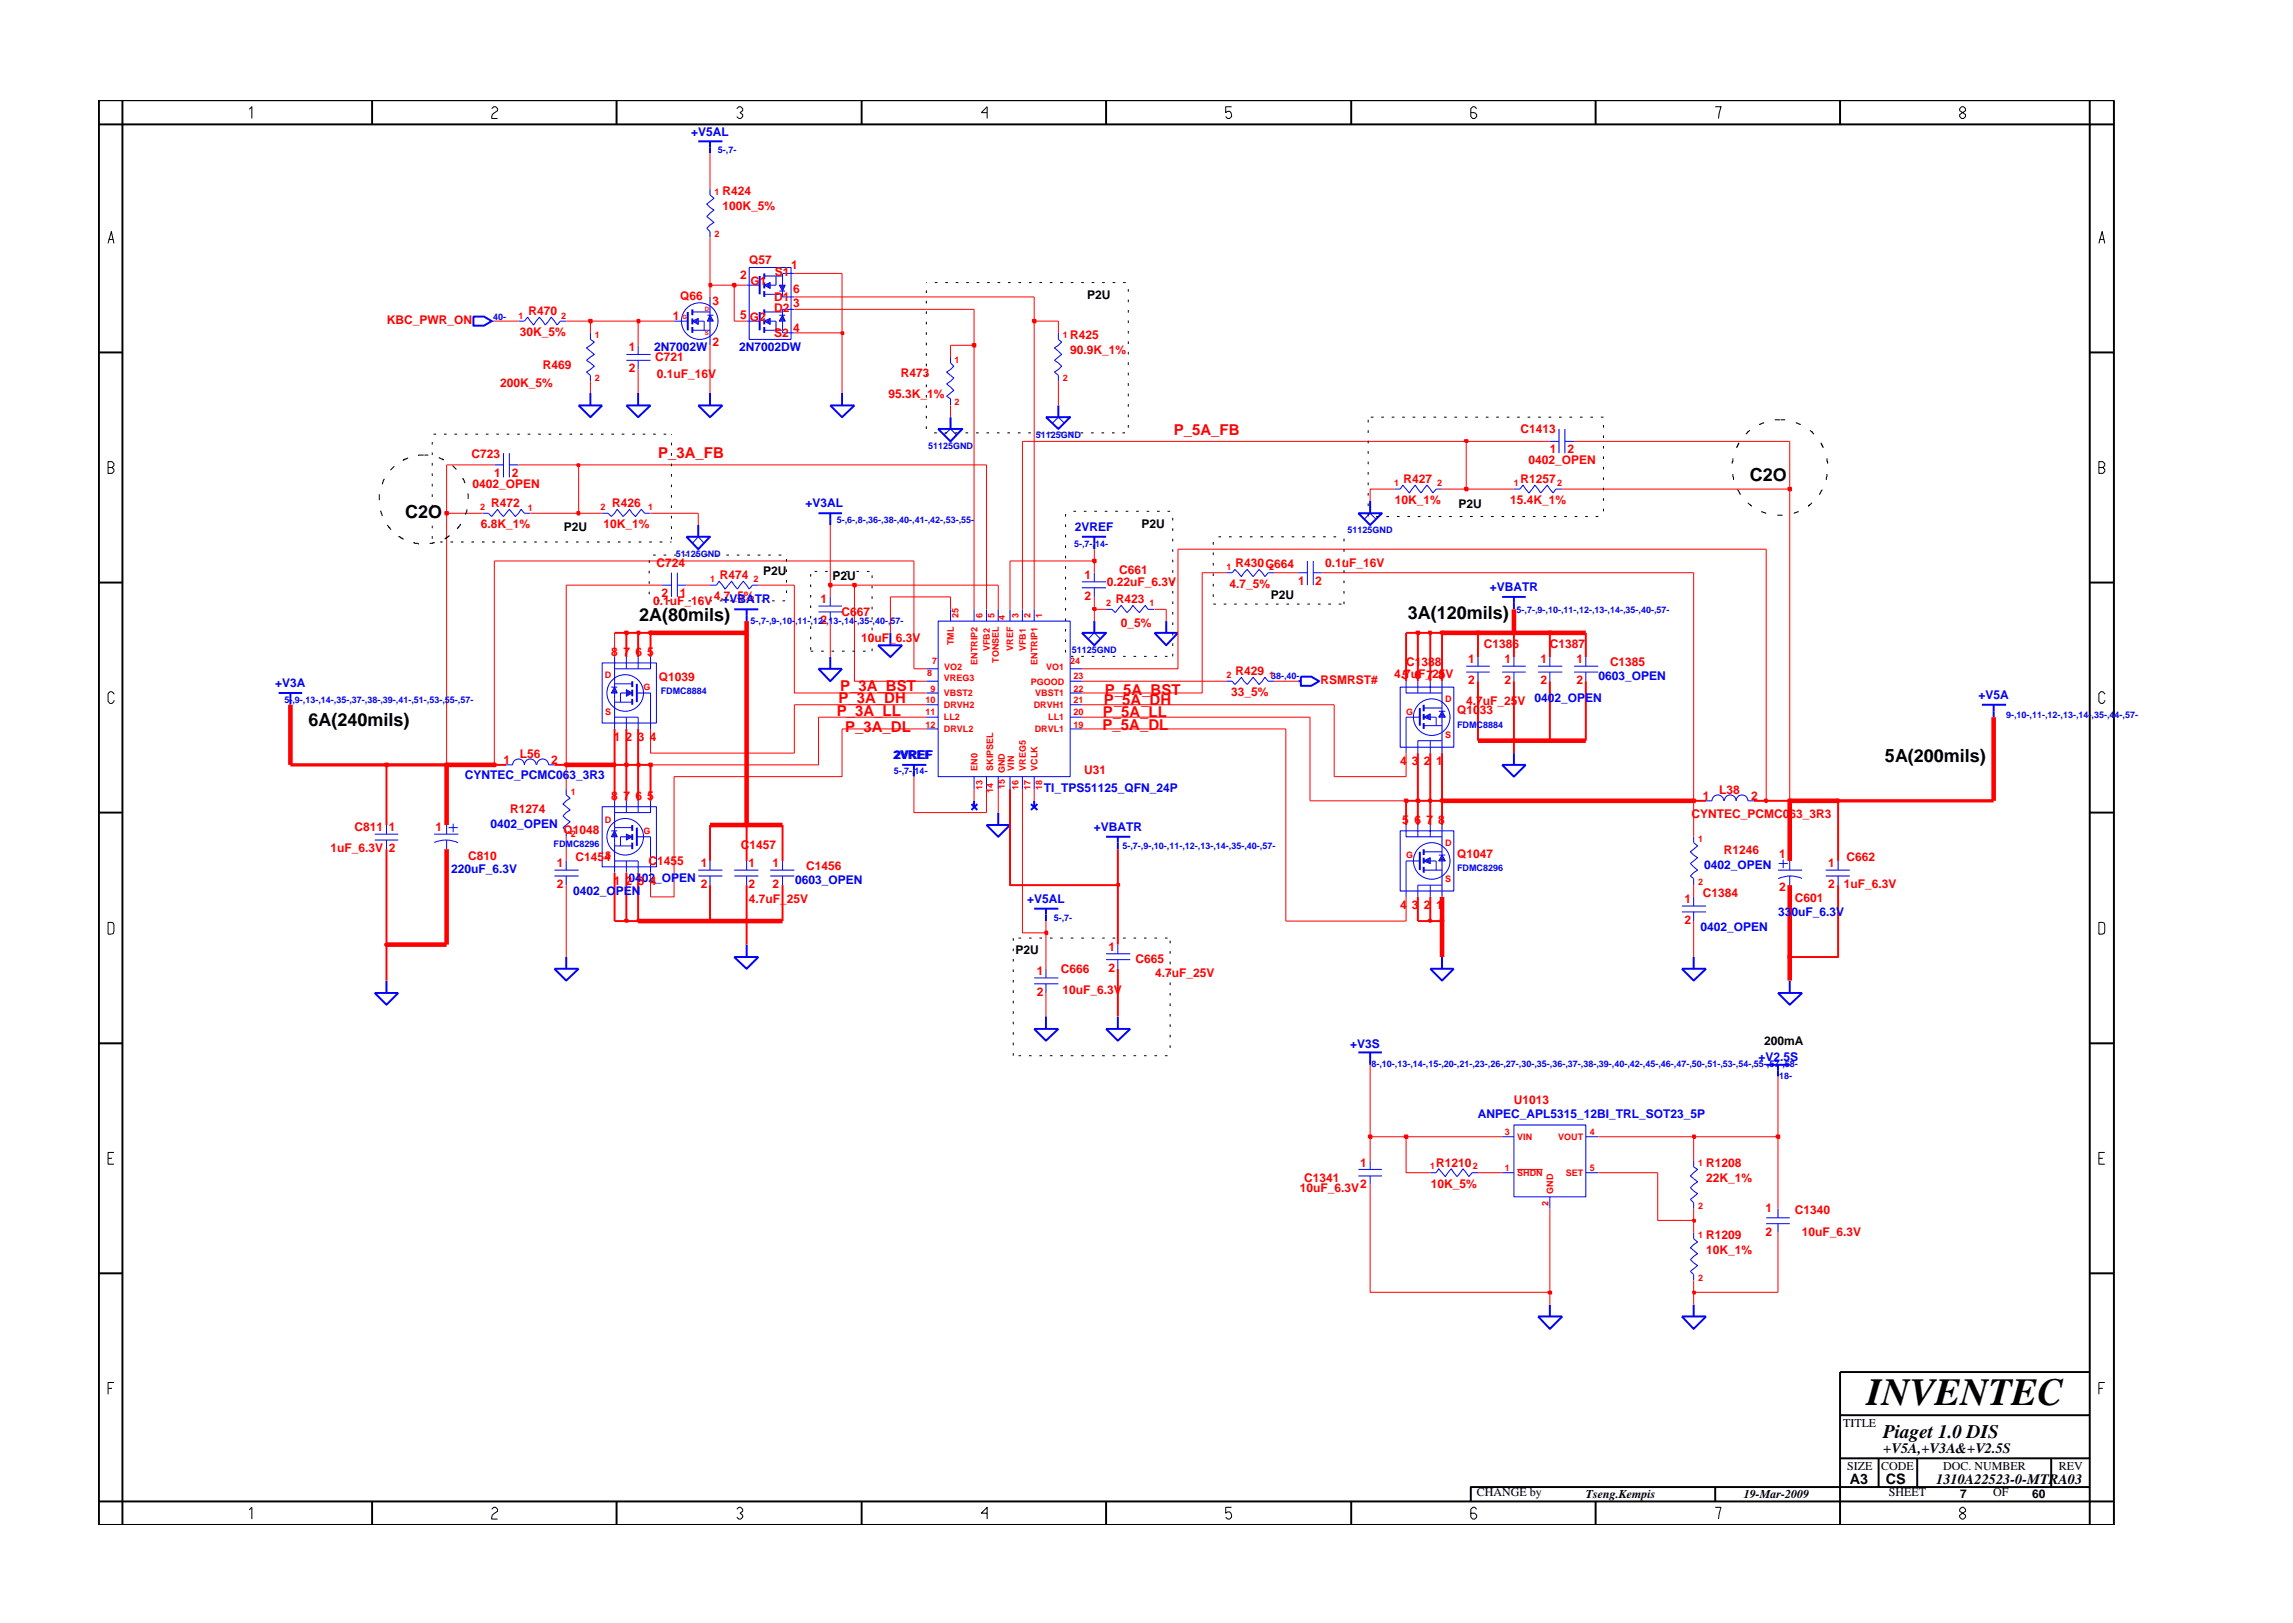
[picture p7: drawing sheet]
<svg xmlns="http://www.w3.org/2000/svg" width="297mm" height="210mm" viewBox="0 0 297 210" stroke-linecap="round" stroke-linejoin="round" font-family="sans-serif">
<defs><g id="words">
<text font-size="5" x="241.8" y="182">INVENTEC</text>
<text font-size="2.5" x="244" y="186.3">Piaget 1.0 DIS</text>
<g font-size="2.3">
<text x="226.7" y="62.4">C2O</text>
<text x="52.5" y="67.1">C2O</text>
<text x="82.8" y="80.4">2A(80mils)</text>
<text x="182.4" y="80.2">3A(120mils)</text>
<text x="40" y="94.1">6A(240mils)</text>
<text x="244.2" y="98.7">5A(200mils)</text>
</g>
<g font-size="1.9" fill="#f00">
<text x="85.3" y="59.3">P_3A_FB</text>
<text x="152.1" y="56.4">P_5A_FB</text>
<text x="108.8" y="89.5">P_3A_BST</text>
<text x="143.1" y="90">P_5A_BST</text>
<text x="108.4" y="92.8">P_3A_LL</text>
<text x="108.6" y="91.1">P_3A_DH</text>
<text x="109.5" y="94.8">P_3A_DL</text>
<text x="142.8" y="94.6">P_5A_DL</text>
<text x="142.9" y="92.9">P_5A_LL</text>
<text x="143" y="91.3">P_5A_DH</text>
</g>
<g font-size="1.9">
<text x="244" y="188.2">+V5A,+V3A&amp;+V2.5S</text>
<text x="239.6" y="192.2">A3</text>
<text x="244.3" y="192.3">CS</text>
<text x="250.8" y="192.2">1310A22523-0-MTRA03</text>
</g>
<g font-size="1.6" fill="#00f">
<text x="89.5" y="17.6">+V5AL</text>
<text x="84.7" y="45.4">2N7002W</text>
<text x="95.8" y="45.5">2N7002DW</text>
<text x="104.4" y="65.7">+V3AL</text>
<text x="139.3" y="68.8">2VREF</text>
<text x="193" y="76.6">+VBATR</text>
<text x="93.6" y="78.1">+VBATR</text>
<text x="35.7" y="89">+V3A</text>
<text x="207.1" y="88.1">0603_OPEN</text>
<text x="198.8" y="90.9">0402_OPEN</text>
<text x="256.3" y="90.5">+V5A</text>
<text x="60.2" y="100.9">CYNTEC_PCMC063_3R3</text>
<text x="115.7" y="98.3">2VREF</text>
<text x="63.5" y="107.2">0402_OPEN</text>
<text x="135.2" y="102.6">TI_TPS51125_QFN_24P</text>
<text x="141.7" y="107.6">+VBATR</text>
<text x="58.4" y="113.1">220uF_6.3V</text>
<text x="220.8" y="112.6">0402_OPEN</text>
<text x="74.2" y="116">0402_OPEN</text>
<text x="81.4" y="114.2">0402_OPEN</text>
<text x="103" y="114.5">0603_OPEN</text>
<text x="133.1" y="117">+V5AL</text>
<text x="230.4" y="118.6">330uF_6.3V</text>
<text x="220.3" y="120.7">0402_OPEN</text>
<text x="174.9" y="135.7">+V3S</text>
<text x="227.8" y="137.4">+V2.5S</text>
<text x="191.5" y="144.9">ANPEC_APL5315_12BI_TRL_SOT23_5P</text>
</g>
<g font-size="1.6" fill="#f00">
<text x="93.6" y="27.2">100K_5%</text>
<text x="93.6" y="25.3">R424</text>
<text x="97.1" y="34.2">Q57</text>
<text x="100.4" y="35.7">S1</text>
<text x="102.5" y="34.8">1</text>
<text x="68.4" y="40.8">R470</text>
<text x="87.2" y="41.4">1</text>
<text x="88.1" y="38.9">Q66</text>
<text x="92.3" y="39.6">3</text>
<text x="95.9" y="36.2">2</text>
<text x="95.9" y="41.3">5</text>
<text x="97.1" y="41.6">G2</text>
<text x="97.2" y="36.9">G1</text>
<text x="100.3" y="39">D1</text>
<text x="100.3" y="40.4">D2</text>
<text x="102.7" y="37.9">6</text>
<text x="102.7" y="39.8">3</text>
<text x="50.1" y="42">KBC_PWR_ON</text>
<text x="67.3" y="43.5">30K_5%</text>
<text x="70.3" y="47.9">R469</text>
<text x="81.5" y="45.5">1</text>
<text x="84.9" y="46.8">C721</text>
<text x="92.3" y="44.8">2</text>
<text x="100.3" y="43.7">S2</text>
<text x="102.7" y="43">4</text>
<text x="138.6" y="44">R425</text>
<text x="138.6" y="45.9">90.9K_1%</text>
<text x="64.8" y="50.2">200K_5%</text>
<text x="81.5" y="48.2">2</text>
<text x="85.1" y="49">0.1uF_16V</text>
<text x="115.1" y="51.5">95.3K_1%</text>
<text x="116.7" y="48.8">R473</text>
<text x="61.1" y="59.3">C723</text>
<text x="197" y="56.1">C1413</text>
<text x="200.8" y="58.7">1</text>
<text x="203" y="58.7">2</text>
<text x="61.2" y="63.2">0402_OPEN</text>
<text x="63.6" y="65.7">R472</text>
<text x="64" y="61.8">1</text>
<text x="66.3" y="61.8">2</text>
<text x="79.3" y="65.7">R426</text>
<text x="180.7" y="65.3">10K_1%</text>
<text x="181.8" y="62.6">R427</text>
<text x="195.6" y="65.3">15.4K_1%</text>
<text x="197" y="62.6">R1257</text>
<text x="198" y="60.1">0402_OPEN</text>
<text x="62.3" y="68.4">6.8K_1%</text>
<text x="78.2" y="68.4">10K_1%</text>
<text x="85" y="73.4">C724</text>
<text x="85.7" y="77.3">2</text>
<text x="88.1" y="77.3">1</text>
<text x="92.5" y="77.8">4.7_5%</text>
<text x="93.3" y="75">R474</text>
<text x="140.5" y="75">1</text>
<text x="140.5" y="77.7">2</text>
<text x="143.4" y="76">0.22uF_6.3V</text>
<text x="145" y="74.4">C661</text>
<text x="159.3" y="76.1">4.7_5%</text>
<text x="160.1" y="73.4">R430C664</text>
<text x="168.2" y="75.8">1</text>
<text x="170.4" y="75.8">2</text>
<text x="171.6" y="73.5">0.1uF_16V</text>
<text x="84.6" y="78.3">0.1uF_16V</text>
<text x="106.3" y="78.1">1</text>
<text x="106.3" y="80.9">2</text>
<text x="109" y="79.8">C667</text>
<text x="111.6" y="83.1">10uF_6.3V</text>
<text x="144.6" y="78.1">R423</text>
<text x="145.2" y="81.2">0_5%</text>
<text x="192.2" y="83.9">C1386</text>
<text x="200.8" y="83.9">C1387</text>
<text x="79.2" y="84.9">8</text>
<text x="80.8" y="84.9">7 6 5</text>
<text x="85.4" y="88.3">Q1039</text>
<text x="160.1" y="87.4">R429</text>
<text x="171.1" y="88.6">RSMRST#</text>
<text x="180.6" y="87.8">4.7uF_25V</text>
<text x="181.6" y="88">5</text>
<text x="182.1" y="86.3">C1388</text>
<text x="183.2" y="88">6</text>
<text x="184.8" y="88">7</text>
<text x="186.3" y="88">8</text>
<text x="190.2" y="85.9">1</text>
<text x="190.2" y="88.6">2</text>
<text x="194.9" y="85.9">1</text>
<text x="194.9" y="88.6">2</text>
<text x="199.6" y="85.9">1</text>
<text x="199.6" y="88.6">2</text>
<text x="204.2" y="85.9">1</text>
<text x="204.2" y="88.6">2</text>
<text x="208.6" y="86.3">C1385</text>
<text x="79.5" y="96">1 2 3</text>
<text x="84.2" y="96">4</text>
<text x="159.5" y="90.2">33_5%</text>
<text x="188.8" y="92.5">Q1033</text>
<text x="189.9" y="91.3">4.7uF_25V</text>
<text x="65.2" y="98.9">1</text>
<text x="67.4" y="98.2">L56</text>
<text x="71.4" y="98.9">2</text>
<text x="140.4" y="100.3">U31</text>
<text x="181.4" y="99.1">4</text>
<text x="182.9" y="99.1">3</text>
<text x="184.4" y="99.1">2</text>
<text x="186" y="99.1">1</text>
<text x="45.9" y="107.6">C811</text>
<text x="50.4" y="107.6">1</text>
<text x="56.4" y="107.6">1</text>
<text x="66.1" y="105.4">R1274</text>
<text x="79.2" y="103.6">8</text>
<text x="80.8" y="103.6">7 6 5</text>
<text x="181.6" y="106.7">5</text>
<text x="183.2" y="106.7">6</text>
<text x="184.8" y="106.7">7</text>
<text x="186.3" y="106.7">8</text>
<text x="219.1" y="105.9">CYNTEC_PCMC063_3R3</text>
<text x="220.6" y="103.6">1</text>
<text x="222.7" y="102.8">L38</text>
<text x="226.9" y="103.6">2</text>
<text x="42.8" y="110.3">1uF_6.3V</text>
<text x="50.4" y="110.3">2</text>
<text x="60.7" y="111.4">C810</text>
<text x="72.1" y="112.3">1</text>
<text x="73" y="108.1">Q1048</text>
<text x="74.5" y="111.5">C1454</text>
<text x="84" y="112.1">C1455</text>
<text x="90.8" y="112.3">1</text>
<text x="96" y="110">C1457</text>
<text x="97" y="112.3">1</text>
<text x="100.1" y="112.3">1</text>
<text x="104.4" y="112.7">C1456</text>
<text x="188.8" y="111.1">Q1047</text>
<text x="223.3" y="110.7">R1246</text>
<text x="230.5" y="111.1">1</text>
<text x="236.8" y="112.3">1</text>
<text x="239.2" y="111.5">C662</text>
<text x="72.1" y="115">2</text>
<text x="79.5" y="114.7">1 2 3</text>
<text x="84.2" y="114.7">4</text>
<text x="90.8" y="115">2</text>
<text x="97" y="115">2</text>
<text x="97" y="117">4.7uF_25V</text>
<text x="100.1" y="115">2</text>
<text x="181.4" y="117.7">4</text>
<text x="182.9" y="117.7">3</text>
<text x="184.4" y="117.7">2</text>
<text x="186" y="117.7">1</text>
<text x="218.2" y="117">1</text>
<text x="218.2" y="119.6">2</text>
<text x="220.6" y="116.2">C1384</text>
<text x="230.5" y="115.4">2</text>
<text x="232.5" y="116.9">C601</text>
<text x="236.8" y="115">2</text>
<text x="238.9" y="115">1uF_6.3V</text>
<text x="143.6" y="123.2">1</text>
<text x="143.6" y="125.9">2</text>
<text x="147.1" y="124.7">C665</text>
<text x="134.3" y="126.3">1</text>
<text x="134.3" y="129">2</text>
<text x="137.4" y="126.1">C666</text>
<text x="137.6" y="128.8">10uF_6.3V</text>
<text x="149.7" y="126.6">4.7uF_25V</text>
<text x="196.1" y="143">U1013</text>
<text x="168.4" y="154.4">10uF_6.3V</text>
<text x="168.9" y="153.1">C1341</text>
<text x="176.2" y="151.2">1</text>
<text x="176.2" y="153.8">2</text>
<text x="185.3" y="153.9">10K_5%</text>
<text x="186" y="151.2">R1210</text>
<text x="221" y="153.1">22K_1%</text>
<text x="221" y="151.2">R1208</text>
<text x="221" y="160.5">R1209</text>
<text x="228.7" y="157">1</text>
<text x="228.7" y="160.1">2</text>
<text x="232.5" y="157.3">C1340</text>
<text x="233.4" y="160.1">10uF_6.3V</text>
<text x="221" y="162.4">10K_1%</text>
</g>
<g font-size="1.6">
<text x="140.8" y="38.8">P2U</text>
<text x="188.9" y="65.8">P2U</text>
<text x="73" y="68.9">P2U</text>
<text x="147.9" y="68.3">P2U</text>
<text x="98.8" y="74.4">P2U</text>
<text x="107.8" y="75.1">P2U</text>
<text x="164.6" y="77.7">P2U</text>
<text x="131.5" y="123.6">P2U</text>
<text x="228.5" y="135.4">200mA</text>
<text x="238.7" y="184.8">TITLE</text>
<text x="239.3" y="190.4">SIZE</text>
<text x="243.7" y="190.4">CODE</text>
<text x="251.7" y="190.4">DOC. NUMBER</text>
<text x="266.7" y="190.4">REV</text>
<text x="191.3" y="193.9">CHANGE by</text>
<text x="205.4" y="194.1">Tseng.Kempis</text>
<text x="225.9" y="194.1">19-Mar-2009</text>
<text x="244.7" y="193.9">SHEET</text>
<text x="253.9" y="194.1">7</text>
<text x="258.2" y="193.9">OF</text>
<text x="263.3" y="194.1">60</text>
</g>
<g font-size="1.2" fill="#00f">
<text x="93" y="19.9">5-,7-</text>
<text x="63.9" y="41.4">40-</text>
<text x="120.2" y="58.2">51125GND</text>
<text x="134.2" y="56.7">51125GND</text>
<text x="108.4" y="67.7">5-,6-,8-,36-,38-,40-,41-,42-,53-,55-</text>
<text x="139.1" y="70.8">5-,7-,14-</text>
<text x="174.6" y="69.1">51125GND</text>
<text x="87.5" y="72.2">51125GND</text>
<text x="97.2" y="80.8">5-,7-,9-,10-,11-,12-,13-,14-,35-,40-,57-</text>
<text x="196.5" y="79.4">5-,7-,9-,10-,11-,12-,13-,14-,35-,40-,57-</text>
<text x="85.6" y="89.9">FDMC8884</text>
<text x="138.8" y="84.6">51125GND</text>
<text x="36.8" y="91.1">5-,9-,13-,14-,35-,37-,38-,39-,41-,51-,53-,55-,57-</text>
<text x="188.8" y="94.3">FDMC8884</text>
<text x="259.9" y="93">9-,10-,11-,12-,13-,14-,35-,44-,57-</text>
<text x="115.8" y="100.3">5-,7-,14-</text>
<text x="71.7" y="109.8">FDMC8296</text>
<text x="145.4" y="110">5-,7-,9-,10-,11-,12-,13-,14-,35-,40-,57-</text>
<text x="188.8" y="112.9">FDMC8296</text>
<text x="136.5" y="119.3">5-,7-</text>
<text x="177.7" y="138.2">8-,10-,13-,14-,15-,20-,21-,23-,26-,27-,30-,35-,36-,37-,38-,39-,40-,42-,45-,46-,47-,50-,51-,53-,54-,55-,57-,58-</text>
<text x="230.5" y="139.8">18-</text>
</g>
<g font-size="1.2" fill="#f00">
<text x="92.6" y="25.2">1</text>
<text x="92.6" y="30.8">2</text>
<text x="67.2" y="41.3">1</text>
<text x="72.7" y="41.3">2</text>
<text x="77.1" y="43.8">1</text>
<text x="123.6" y="47">1</text>
<text x="137.7" y="43.8">1</text>
<text x="77.1" y="49.4">2</text>
<text x="123.6" y="52.5">2</text>
<text x="137.7" y="49.4">2</text>
<text x="180.6" y="62.9">1</text>
<text x="186.2" y="62.9">2</text>
<text x="196.1" y="62.9">1</text>
<text x="201.7" y="62.9">2</text>
<text x="62.2" y="66.1">2</text>
<text x="68.4" y="66.2">1</text>
<text x="77.8" y="66.1">2</text>
<text x="84" y="66.1">1</text>
<text x="92" y="75.4">1</text>
<text x="97.6" y="75.4">2</text>
<text x="158.9" y="73.9">1</text>
<text x="164.4" y="73.9">2</text>
<text x="123.6" y="83.6" transform="rotate(-90 123.6 83.6)">TML</text>
<text x="124.2" y="80" transform="rotate(-90 124.2 80)">25</text>
<text x="127.3" y="80" transform="rotate(-90 127.3 80)">6</text>
<text x="128.8" y="80" transform="rotate(-90 128.8 80)">5</text>
<text x="130.2" y="80.3" transform="rotate(-90 130.2 80.3)">4</text>
<text x="131.9" y="80" transform="rotate(-90 131.9 80)">3</text>
<text x="133.5" y="80" transform="rotate(-90 133.5 80)">2</text>
<text x="135" y="80" transform="rotate(-90 135 80)">1</text>
<text x="143.3" y="78.5">2</text>
<text x="148.9" y="78.5">1</text>
<text x="78.4" y="87.8">D</text>
<text x="83.4" y="89.5">G</text>
<text x="120.1" y="87.5">8</text>
<text x="120.5" y="89.6">9</text>
<text x="120.8" y="86">7</text>
<text x="122.3" y="88.3">VREG3</text>
<text x="122.3" y="86.8">VO2</text>
<text x="126.6" y="86.1" transform="rotate(-90 126.6 86.1)">ENTRIP2</text>
<text x="128.2" y="84.4" transform="rotate(-90 128.2 84.4)">VFB2</text>
<text x="129.4" y="85.9" transform="rotate(-90 129.4 85.9)">TONSEL</text>
<text x="131.3" y="84.3" transform="rotate(-90 131.3 84.3)">VREF</text>
<text x="132.9" y="84.4" transform="rotate(-90 132.9 84.4)">VFB1</text>
<text x="133.5" y="88.7">PGOOD</text>
<text x="134.4" y="86.1" transform="rotate(-90 134.4 86.1)">ENTRIP1</text>
<text x="135.5" y="86.8">VO1</text>
<text x="138.6" y="86">24</text>
<text x="139.1" y="88">23</text>
<text x="139.1" y="89.6">22</text>
<text x="158.9" y="87.8">2</text>
<text x="164.4" y="87.8">138-,40-</text>
<text x="78.4" y="92.6">S</text>
<text x="119.9" y="91.1">10</text>
<text x="119.9" y="94.3">12</text>
<text x="119.9" y="92.7">11</text>
<text x="122.3" y="91.7">DRVH2</text>
<text x="122.3" y="94.9">DRVL2</text>
<text x="122.3" y="93.2">LL2</text>
<text x="122.3" y="90.2">VBST2</text>
<text x="133.9" y="91.7">DRVH1</text>
<text x="134" y="94.9">DRVL1</text>
<text x="134.1" y="90.2">VBST1</text>
<text x="135.8" y="93.2">LL1</text>
<text x="139.1" y="94.3">19</text>
<text x="139.1" y="92.7">20</text>
<text x="139.1" y="91.1">21</text>
<text x="182.1" y="92.6">G</text>
<text x="187.2" y="91">D</text>
<text x="187.2" y="95.6">S</text>
<text x="126.6" y="99.9" transform="rotate(-90 126.6 99.9)">EN0</text>
<text x="128.6" y="99.9" transform="rotate(-90 128.6 99.9)">SKIPSEL</text>
<text x="130.2" y="100.2" transform="rotate(-90 130.2 100.2)">GND</text>
<text x="131.4" y="99.9" transform="rotate(-90 131.4 99.9)">VIN</text>
<text x="132.9" y="99.9" transform="rotate(-90 132.9 99.9)">VREG5</text>
<text x="134.4" y="99.9" transform="rotate(-90 134.4 99.9)">VCLK</text>
<text x="73.9" y="102.9">1</text>
<text x="78.4" y="106.6">D</text>
<text x="127.3" y="102.3" transform="rotate(-90 127.3 102.3)">13</text>
<text x="128.6" y="102.8" transform="rotate(-90 128.6 102.8)">14</text>
<text x="130.2" y="102.2" transform="rotate(-90 130.2 102.2)">15</text>
<text x="131.9" y="102.3" transform="rotate(-90 131.9 102.3)">16</text>
<text x="133.5" y="102.3" transform="rotate(-90 133.5 102.3)">17</text>
<text x="135" y="102.3" transform="rotate(-90 135 102.3)">18</text>
<text x="73.9" y="108.4">2</text>
<text x="78.4" y="111.2">S</text>
<text x="83.4" y="108.1">G</text>
<text x="182.1" y="111.2">G</text>
<text x="187.2" y="109.6">D</text>
<text x="220" y="109.1">1</text>
<text x="187.2" y="114.3">S</text>
<text x="220" y="114.7">2</text>
<text x="194.9" y="147.1">3</text>
<text x="196.5" y="147.7">VIN</text>
<text x="201.9" y="147.7">VOUT</text>
<text x="206" y="147.1">4</text>
<text x="185.3" y="151.5">1</text>
<text x="190.8" y="151.5">2</text>
<text x="194.9" y="151.8">1</text>
<text x="196.5" y="152.4">SHDN</text>
<text x="201.2" y="154.6" transform="rotate(-90 201.2 154.6)">GND</text>
<text x="202.8" y="152.4">SET</text>
<text x="206" y="151.8">5</text>
<text x="220" y="151">1</text>
<text x="200.6" y="156.2" transform="rotate(-90 200.6 156.2)">2</text>
<text x="220" y="160.3">1</text>
<text x="220" y="156.6">2</text>
<text x="220" y="165.9">2</text>
</g>
<g font-size=".8" fill="#f00">
<text x="88.4" y="41.4">G</text>
<text x="91.3" y="40.3">D</text>
<text x="91.3" y="43.4">S</text>
</g>
</g></defs>
<path d="M98.4 40.4v2.4M107.6 52.5h3.1l-1.6 1.5zM109.1 50.9v1.6M143.3 108.4h3.1M144.8 108.4v1.6M176 136.3h3M177.5 136.3v1.7M199.2 170.5h3.2l-1.6 1.7zM200.8 169v1.5" fill="none" stroke="#00f" stroke-width=".25"/>
<g fill="none" stroke="#00f" stroke-width=".13">
<path d="M96.7 41.6h1.7M78 66.5h.8l.4 .4 .8-.9 .7 .9 .9-.9 .7 .9 .8-.9 .4 .5h.8M196.1 63.4h.8l.4-.5 .8 1 .7-1 .8 1 .8-1 .8 1 .3-.5h.9M189.9 86.3h3.1M189.9 87.1h3.1M191.5 85.1v1.2M191.5 87.1v1.2M199.2 86.3h3.2M199.2 87.1h3.2M200.8 85.1v1.2M200.8 87.1v1.2M203.9 86.3h3.1"/>
<path d="M203.9 87.1h3.1M205.4 85.1v1.2M205.4 87.1v1.2M90.5 112.7h3.1M90.5 113.5h3.1M92 111.5v1.2M92 113.5v1.2M95.1 112.7h3.1M95.1 113.5h3.1M96.7 111.5v1.2M96.7 113.5v1.2M99.8 113.5h3.1"/>
<path d="M99.8 112.7h3.1M101.4 111.5v1.2M101.4 113.5v1.2M221 103.7h.8a.76 .76 0 0 1 .7-.7 .76 .76 0 0 1 .8 .7M223.4 103.7a.76 .76 0 0 1 .7-.7 .76 .76 0 0 1 .8 .7 .76 .76 0 0 1 .8-.7 .76 .76 0 0 1 .7 .7h.8M219.4 159.7v.8l.5 .4-.9 .8 .9 .7-.9 .8 .9 .7-.9 .8 .4 .4v.8"/>
</g>
<path d="M101.4 40.8l.3 .8h-.7z" fill="#3c3cc8"/>
<path d="M101 40.8h.7M101.4 40.8l.3 .8h-.7z" fill="none" stroke="#00f" stroke-width=".13"/>
<path d="M99 41.6l.8-.3v.7z" fill="#3c3cc8"/>
<path d="M96.7 36.9h1.7M99 40.4h2.4M99 41.6l.8-.3v.7zM99 42.8h2.4M99.8 41.6h.7v1.2M101.4 41.6v1.5h1.5M102.9 40.1h-1.5v.7" fill="none" stroke="#00f" stroke-width=".13"/>
<path d="M98.4 35.8v2.3M99 40.1v.7M99 41.3v.7M99 42.4v.7" fill="none" stroke="#00f" stroke-width=".25"/>
<path d="M101 36.9h.7l-.3 .8z" fill="#3c3cc8"/>
<path d="M101 36.9h.7l-.3 .8zM101 37.7h.7" fill="none" stroke="#00f" stroke-width=".13"/>
<path d="M99 36.9l.8-.3v.8z" fill="#3c3cc8"/>
<g fill="none" stroke="#00f" stroke-width=".13">
<path d="M97.1 34.7h5.4v9.3h-5.4zM99 38.1h2.4M99 36.9l.8-.3v.8zM99 35.8h2.4M100.5 35.8v1.1h-.7M101.4 37.7v.8h1.5M102.9 35.4h-1.5v1.5M67.2 41.6h.7l.5-.5 .7 1 .8-1 .7 1 .8-1 .8 1 .4-.5h.7M87.3 41.6h1.8M143.3 78.9h.7l.5 .5 .7-1 .8 1 .8-1 .8 1 .8-1 .3 .5h.8M180.6 63.4h.8l.3-.5 .9 1 .7-1 .8 1 .8-1 .7 1 .4-.5h.8M236.5 113.5h3.1"/>
<path d="M236.5 112.7h3.1M238.1 111.5v1.2M238.1 113.5v1.2M143.3 123.6h3.1M143.3 124.3h3.1M144.8 122.4v1.2M144.8 124.3v1.2"/>
</g>
<path d="M99 35.4v.8M99 36.6v.8M99 37.7v.8M75 52.5h3l-1.5 1.5zM76.5 50.9v1.6M89.1 40.4v2.4M168.2 88.3h.3M168.5 87.7h1.4l1 .6-1 .5h-1.4zM48.5 128.6h3.1l-1.5 1.6zM50.1 127v1.6M95.1 124h3.1l-1.5 1.5zM96.7 122.4v1.6" fill="none" stroke="#00f" stroke-width=".25"/>
<path d="M92 40.8l.4 .8h-.8z" fill="#3c3cc8"/>
<path d="M91.6 40.8h.8M92 40.8l.4 .8h-.8z" fill="none" stroke="#00f" stroke-width=".13"/>
<path d="M89.7 41.6l.8-.3v.7z" fill="#3c3cc8"/>
<g fill="none" stroke="#00f" stroke-width=".13">
<path d="M92 38.5v2.3M76.5 43.1v.9l.5 .3-1 .8 1 .8-1 .8 1 .7-1 .8 .5 .4v.8M89.7 40.4h2.3M89.7 41.6l.8-.3v.7zM89.7 42.8h2.3M90.5 41.6h.7v1.2M92 41.6v3.1M85.8 75.8h1.2M87 74.2v3.1M87.7 75.8h1.2M87.7 74.2v3.1M106 78.5h3.1"/>
<path d="M106 79.3h3.1M107.6 77.3v1.2M107.6 79.3v1.2M168.2 74.2h1.2M169.4 72.7v3.1M170.1 74.2h1.1M170.1 72.7v3.1M158.9 88.3h.7l.4 .4 .8-1 .8 1 .7-1 .8 1 .8-1 .4 .6h.7M182.1 92.9h1.8M48.5 108.1h3.1M48.5 108.8h3.1M50.1 106.9v1.2"/>
<path d="M50.1 108.8v1.2M185.3 151.9h.7l.4-.5 .8 1 .8-1 .8 1 .7-1 .8 1 .4-.5h.8"/>
<circle cx="90.6" cy="41.6" r="2.37"/>
</g>
<g fill="none" stroke="#00f" stroke-width=".25">
<path d="M89.7 40.1v.7M89.7 41.3v.7M89.7 42.4v.7M116.9 99.1h3.1M118.4 99.1v1.5M149.5 82h3.1l-1.5 1.6zM151.1 80.5v1.5M183.9 91.7v2.3M194.6 99.1h3l-1.5 1.5zM196.1 97.6v1.5M217.9 125.5h3.1l-1.6 1.5zM219.4 124v1.5"/>
<path d="M230.3 128.6h3.2l-1.7 1.6zM231.8 127v1.6M217.9 170.5h3.1l-1.6 1.7zM219.4 169v1.5"/>
</g>
<path d="M186.8 92.1l.4 .8h-.8z" fill="#3c3cc8"/>
<path d="M186.4 92.1h.8M186.8 92.1l.4 .8h-.8z" fill="none" stroke="#00f" stroke-width=".13"/>
<path d="M184.4 92.9l.9-.4v.7z" fill="#3c3cc8"/>
<g fill="none" stroke="#00f" stroke-width=".13">
<path d="M65.2 58.7v3.1M66 58.7v3.1M81.1 45.9h3.2M81.1 46.7h3.2M82.7 44.7v1.2M82.7 46.7v1.2M122.3 56.3l.8-.7 .8 .7M123.1 46.3v.7l.5 .4-1 .8 1 .8-1 .7 1 .9-1 .7 .5 .4v.8M136.3 54.8l.8-.8 .8 .8M137.1 43.1v.9l.4 .3-.9 .8 .9 .8-.9 .8 .9 .7-.9 .8 .5 .4v.8M200.8 57.2h1.2M202 55.6v3.1"/>
<path d="M202.7 57.2h1.2M202.7 55.6v3.1M64 60.2h1.2M66 60.2h1.2M140.2 76.1h3.1M140.2 75.4h3.1M141.8 74.2v1.2M141.8 76.1v1.2M158.9 74.2h.7l.4-.4 .8 .9 .8-.9 .7 .9 .8-.9 .8 .9 .4-.5h.7M65.6 99.1h.8a.76 .76 0 0 1 .8-.8 .76 .76 0 0 1 .7 .8 .76 .76 0 0 1 .8-.8 .76 .76 0 0 1 .8 .8M69.5 99.1a.76 .76 0 0 1 .8-.8 .76 .76 0 0 1 .8 .8h.7M141 82.7l.8-.7 .7 .7"/>
<path d="M181.4 89h6.9v7.8h-6.9zM182.1 92.9v4.7M182.1 88.3v1.5h4.7M183.7 88.3v1.5M184.4 92.9l.9-.4v.7zM184.4 94h2.4M184.4 91.7h2.4M185.3 92.9h.7v1.1M185.3 88.3v1.5M185.3 96v1.6M186.8 92.9v4.7M186.8 88.3v3.8"/>
<path d="M186.8 96h-3.1v1.6M194.6 86.3h3M194.6 87.1h3M196.1 85.1v1.2M196.1 87.1v1.2M56.2 108.1h3.2M56.3 109.1a3.7 3.7 0 0 1 3 .1M57.9 106.9v1.2M57.9 108.8v1.2M58.1 107.2h1.2M58.7 106.7v1.1M71.8 112.7h3.2"/>
<path d="M71.8 113.5h3.2M73.3 102.2v.8l.6 .4-1 .8 1 .7-1 .8 1 .8-1 .7 .4 .4v.8M73.3 111.5v1.2M73.3 113.5v1.2M182.1 111.5h1.8M219.4 108.4v.8l.5 .4-.9 .7 .9 .8-.9 .8 .9 .8-.9 .8 .4 .3v.9M230.3 112.7h3.2M230.4 111.9h1.2M231 111.4v1.1M231.8 111.5v1.2M231.8 113.5v1.2M233.4 113.8a3.7 3.7 0 0 0-3 0"/>
<path d="M134 126.7h3.1M134 127.5h3.1M135.5 125.5v1.2M135.5 127.5v1.1M176 151.5h3M176 152.3h3M177.5 150.4v1.1M177.5 152.3v1.1M194.6 147.3h1.5M194.6 151.9h1.5M196.1 145.7h9.3v9.4h-9.3zM200.8 155.1v1.5"/>
<path d="M205.4 151.9h1.6M205.4 147.3h1.6M219.4 150.4v.8l.5 .3-.9 .8 .9 .8-.9 .8 .9 .7-.9 .8 .4 .4v.8M228.8 157.8h3M228.8 158.5h3M230.3 156.6v1.2M230.3 158.5v1.2"/>
<circle cx="185.5" cy="92.9" r="2.37"/>
</g>
<g fill="none" stroke="#00f" stroke-width=".25">
<path d="M90.5 18.3h3.1M92 18.3v1.5M81.1 52.5h3.2l-1.6 1.5zM82.7 50.9v1.6M90.5 52.5h3.1l-1.6 1.5zM92 50.9v1.6M121.5 55.6h3.2l-1.6 1.6zM123.1 54v1.6M135.5 54h3.1l-1.5 1.6zM137.1 52.5v1.5M95.1 78.9h3.1M96.7 78.9v1.6"/>
<path d="M140.2 69.5h3.1M141.8 69.5v1.6M194.6 77.3h3M196.1 77.3v1.6M36.1 89.8h3M37.6 89.8v1.5M106 86.6h3.1l-1.5 1.7zM107.6 85.1v1.5M113.7 83.6h3.2l-1.6 1.5zM115.3 82v1.6M140.2 82h3.1l-1.5 1.6zM141.8 80.5v1.5"/>
<path d="M184.4 91.3v.8M184.4 92.5v.7M184.4 93.7v.7M256.7 91.3h3.2M258.3 91.3v1.6M125.8 104.2l.8 .7M126.2 103.7v.8M126.6 104.2l-.8 .7M127.8 106.9h3l-1.5 1.5zM129.3 105.3v1.6M133.5 104.2l.9 .7M134 103.7v.8"/>
<path d="M134 117.7h3.1M134.4 104.2l-.9 .7M135.5 117.7v1.6M183.9 110.3v2.4M71.8 125.5h3.2l-1.7 1.5zM73.3 124v1.5M134 133.3h3.1l-1.6 1.5zM135.5 131.7v1.6M143.3 133.3h3.1l-1.6 1.5zM144.8 131.7v1.6M185.3 125.5h3l-1.5 1.5zM186.8 124v1.5"/>
<path d="M228.8 138h3M230.3 138v1.5"/>
</g>
<path d="M196.5 151.5h3.3" fill="none" stroke="#f00" stroke-width=".13"/>
<path d="M186.8 110.8l.4 .7h-.8z" fill="#3c3cc8"/>
<path d="M186.4 110.8h.8M186.8 110.8l.4 .7h-.8z" fill="none" stroke="#00f" stroke-width=".13"/>
<path d="M184.4 111.5l.9-.4v.8z" fill="#3c3cc8"/>
<g fill="none" stroke="#00f" stroke-width=".13">
<path d="M82.5 108.4h1.8M181.4 107.6h6.9v7.8h-6.9zM182.1 111.5v4.7M182.1 106.9v1.5h4.7M183.7 106.9v1.5M184.4 111.5l.9-.4v.8zM184.4 112.7h2.4M184.4 110.3h2.4M185.3 111.5h.7v1.2M185.3 106.9v1.5M185.3 114.7v1.5M186.8 111.5v4.7"/>
<path d="M186.8 106.9v3.9M186.8 114.7h-3.1v1.5"/>
<circle cx="185.5" cy="111.5" r="2.37"/>
</g>
<path d="M82.5 107.2v2.4M184.4 110v.8M184.4 111.1v.8M184.4 112.3v.8" fill="none" stroke="#00f" stroke-width=".25"/>
<path d="M79.6 107.6l.4 .8h-.8z" fill="#3c3cc8"/>
<path d="M79.2 107.6h.8M79.6 107.6l.4 .8h-.8z" fill="none" stroke="#00f" stroke-width=".13"/>
<path d="M81.1 108.1l.8 .3-.8 .4z" fill="#3c3cc8"/>
<g fill="none" stroke="#00f" stroke-width=".13">
<path d="M82.5 89.8h1.8M78 104.5h7v7.8h-7zM79.6 109.6h2.3M79.6 107.2h2.3M79.6 103.7v3.9M79.6 108.4v4.7M79.6 111.5h3.1v1.6M81.1 108.4h-.7v1.2M81.1 108.1l.8 .3-.8 .4zM81.1 103.7v1.6M81.1 111.5v1.6M82.7 103.7v1.6"/>
<path d="M84.3 103.7v1.6h-4.7M84.3 108.4v4.7M217.9 117.4h3.1M217.9 118.1h3.1M219.4 116.2v1.2M219.4 118.1v1.2"/>
<circle cx="81" cy="108.4" r="2.37"/>
</g>
<path d="M82.5 88.6v2.4M81.9 106.9v.7M81.9 108.1v.7M81.9 109.2v.8" fill="none" stroke="#00f" stroke-width=".25"/>
<path d="M79.6 89l.4 .8h-.8z" fill="#3c3cc8"/>
<path d="M79.2 89h.8M79.6 89l.4 .8h-.8z" fill="none" stroke="#00f" stroke-width=".13"/>
<path d="M81.1 89.4l.8 .4-.8 .4z" fill="#3c3cc8"/>
<g fill="none" stroke="#00f" stroke-width=".13">
<path d="M92 24.5v.8l.5 .4-.9 .7 .9 .8-.9 .9 .9 .7-.9 .8 .4 .4v.8M63.7 41.6h.3M62.5 66.5h.8l.4 .4 .8-.9 .7 .9 .8-.9 .7 .9 .8-.9 .4 .5h.8M89.7 70.4l.8-.9 .7 .9M92 75.8h.8l.4-.5 .7 1 .9-1 .7 1 .8-1 .8 1 .4-.5h.7M123.1 78.9v1.6M126.2 78.9v1.6M127.8 78.9v1.6M129.3 78.9v1.6M130.8 78.9v1.6M132.4 78.9v1.6M134 78.9v1.6"/>
<path d="M176.7 67.3l.8-.8 .8 .8M78 85.9h7v7.8h-7zM79.6 91h2.3M79.6 88.6h2.3M79.6 85.1v3.9M79.6 89.8v4.6M79.6 92.9h3.1v1.5M81.1 89.8h-.7v1.2M81.1 89.4l.8 .4-.8 .4zM81.1 85.1v1.5M81.1 92.9v1.5M82.7 85.1v1.5"/>
<path d="M84.3 85.1v1.5h-4.7M84.3 89.8v4.6M120 88.3h1.5M120 91.3h1.5M120 94.4h1.5M120 92.9h1.5M120 89.8h1.5M120 86.6h1.5M121.5 80.5h17.1v20.1h-17.1zM138.6 92.9h1.6M138.6 89.8h1.6M138.6 86.6h1.6"/>
<path d="M138.6 88.3h1.6M138.6 91.3h1.6M138.6 94.4h1.6M126.2 100.6v1.6M127.8 100.6v1.6M129.3 100.6v1.6M130.8 100.6v1.6M132.4 100.6v1.6M134 100.6v1.6"/>
<circle cx="81" cy="89.8" r="2.37"/>
</g>
<path d="M61.3 41h1.4l1 .6-1 .6h-1.4zM88.9 69.5h3.1l-1.5 1.6zM90.5 68v1.5M106 66.5h3.1M107.6 66.5v1.5M176 66.5h3l-1.5 1.5zM177.5 64.9v1.6M81.9 88.3v.7M81.9 89.4v.8M81.9 90.5v.8" fill="none" stroke="#00f" stroke-width=".25"/>
<path d="M177.5 153.4v14h23.3v1.6M219.4 167.4v1.6" fill="none" stroke="#f00" stroke-width=".13"/>
<path d="M200.6 167.3h.3v.3h-.3z" fill="#8e2323"/>
<path d="M200.6 167.3h.3v.3h-.3z" fill="none" stroke="#f00" stroke-width=".25"/>
<path d="M200.8 156.6v10.8" fill="none" stroke="#f00" stroke-width=".13"/>
<path d="M219.3 167.3h.3v.3h-.3z" fill="#8e2323"/>
<path d="M219.3 167.3h.3v.3h-.3z" fill="none" stroke="#f00" stroke-width=".25"/>
<path d="M214.7 151.9v6.2h4.7v1.6M230.3 159.7v7.7h-10.9v-1.5" fill="none" stroke="#f00" stroke-width=".13"/>
<path d="M219.3 158h.3v.3h-.3z" fill="#8e2323"/>
<path d="M219.3 158h.3v.3h-.3z" fill="none" stroke="#f00" stroke-width=".25"/>
<path d="M177.5 147.3v3.1M182.1 147.3v4.6h3.2M191.5 151.9h3.1M207 151.9h7.7M219.4 147.3v3.1M219.4 156.6v1.5M230.3 147.3v9.3" fill="none" stroke="#f00" stroke-width=".13"/>
<path d="M177.3 147.1h.4v.3h-.4z" fill="#8e2323"/>
<path d="M177.3 147.1h.4v.3h-.4z" fill="none" stroke="#f00" stroke-width=".25"/>
<path d="M177.5 138v9.3h4.6" fill="none" stroke="#f00" stroke-width=".13"/>
<path d="M182 147.1h.3v.3h-.3z" fill="#8e2323"/>
<path d="M182 147.1h.3v.3h-.3z" fill="none" stroke="#f00" stroke-width=".25"/>
<path d="M182.1 147.3h12.5M207 147.3h12.4" fill="none" stroke="#f00" stroke-width=".13"/>
<path d="M219.3 147.1h.3v.3h-.3z" fill="#8e2323"/>
<path d="M219.3 147.1h.3v.3h-.3z" fill="none" stroke="#f00" stroke-width=".25"/>
<path d="M219.4 147.3h10.9" fill="none" stroke="#f00" stroke-width=".13"/>
<path d="M230.2 147.1h.3v.3h-.3z" fill="#8e2323"/>
<path d="M50.1 122.4v4.6M144.8 125.5v6.2M230.2 147.1h.3v.3h-.3z" fill="none" stroke="#f00" stroke-width=".25"/>
<path d="M73.3 114.7v9.3M219.4 119.3v4.7M135.5 120.8v4.7M135.5 128.6v3.1M230.3 139.5v7.8" fill="none" stroke="#f00" stroke-width=".13"/>
<path d="M186.8 119.3v4.7M231.8 124v3" fill="none" stroke="#f00" stroke-width=".59"/>
<path d="M231.7 123.8h.3v.3h-.3z" fill="#8e2323"/>
<path d="M238.1 114.7v9.3h-6.3M231.7 123.8h.3v.3h-.3z" fill="none" stroke="#f00" stroke-width=".25"/>
<path d="M231.8 114.7v9.3" fill="none" stroke="#f00" stroke-width=".59"/>
<path d="M49.9 122.3h.3v.2h-.3z" fill="#8e2323"/>
<path d="M50.1 110v12.4M96.7 119.3v3.1M144.8 114.7v7.7M49.9 122.3h.3v.2h-.3z" fill="none" stroke="#f00" stroke-width=".25"/>
<path d="M57.9 110v12.4h-7.8" fill="none" stroke="#f00" stroke-width=".59"/>
<path d="M132.4 102.2v18.6h3.1" fill="none" stroke="#f00" stroke-width=".13"/>
<path d="M135.4 120.7h.3v.3h-.3z" fill="#8e2323"/>
<path d="M79.6 113.1v6.2h1.5M135.4 120.7h.3v.3h-.3z" fill="none" stroke="#f00" stroke-width=".25"/>
<path d="M135.5 119.3v1.5" fill="none" stroke="#f00" stroke-width=".13"/>
<path d="M81 119.2h.3v.2h-.3z" fill="#8e2323"/>
<path d="M81 119.2h.3v.2h-.3zM81.1 113.1v6.2h1.6" fill="none" stroke="#f00" stroke-width=".25"/>
<path d="M82.6 119.2h.2v.2h-.2z" fill="#8e2323"/>
<path d="M82.6 119.2h.2v.2h-.2zM82.7 113.1v6.2" fill="none" stroke="#f00" stroke-width=".25"/>
<path d="M82.7 119.3h9.3" fill="none" stroke="#f00" stroke-width=".59"/>
<path d="M91.9 119.2h.2v.2h-.2z" fill="#8e2323"/>
<path d="M91.9 119.2h.2v.2h-.2zM92 114.7v4.6" fill="none" stroke="#f00" stroke-width=".25"/>
<path d="M92 119.3h4.7" fill="none" stroke="#f00" stroke-width=".59"/>
<path d="M96.5 119.2h.3v.2h-.3z" fill="#8e2323"/>
<path d="M96.5 119.2h.3v.2h-.3zM96.7 114.7v4.6M101.4 114.7v4.6M183.7 116.2v3.1h1.6" fill="none" stroke="#f00" stroke-width=".25"/>
<path d="M96.7 119.3h4.7" fill="none" stroke="#f00" stroke-width=".59"/>
<path d="M166.6 94.4v24.9h15.5v-3.1" fill="none" stroke="#f00" stroke-width=".13"/>
<path d="M185.1 119.2h.3v.2h-.3z" fill="#8e2323"/>
<path d="M185.1 119.2h.3v.2h-.3zM185.3 116.2v3.1h1.5" fill="none" stroke="#f00" stroke-width=".25"/>
<path d="M186.6 119.2h.4v.2h-.4z" fill="#8e2323"/>
<path d="M130.8 102.2v12.5h14M186.6 119.2h.4v.2h-.4z" fill="none" stroke="#f00" stroke-width=".25"/>
<path d="M186.8 116.2v3.1" fill="none" stroke="#f00" stroke-width=".59"/>
<path d="M87.3 100.6v15.6h-3v-3.1M219.4 114.7v1.5" fill="none" stroke="#f00" stroke-width=".13"/>
<path d="M144.7 114.5h.3v.3h-.3z" fill="#8e2323"/>
<path d="M50.1 99.1v7.8M92 106.9v4.6M96.7 106.9v4.6M101.4 106.9v4.6M144.7 114.5h.3v.3h-.3zM144.8 110v4.7M238.1 103.7v7.8" fill="none" stroke="#f00" stroke-width=".25"/>
<path d="M73.3 108.4v3.1M219.4 103.7v4.7" fill="none" stroke="#f00" stroke-width=".13"/>
<path d="M57.9 99.1v7.8M92 106.9h4.7M231.8 103.7v7.8" fill="none" stroke="#f00" stroke-width=".59"/>
<path d="M96.5 106.7h.3v.3h-.3z" fill="#8e2323"/>
<path d="M79.6 99.1v4.6M81.1 99.1v4.6M82.7 99.1v4.6M84.3 99.1v4.6M96.5 106.7h.3v.3h-.3zM182.1 103.7v3.2M183.7 103.7v3.2M185.3 103.7v3.2M186.8 103.7v3.2" fill="none" stroke="#f00" stroke-width=".25"/>
<path d="M96.7 82v24.9h4.7" fill="none" stroke="#f00" stroke-width=".59"/>
<path d="M169.7 92.9v10.8h12.4M118.4 100.6v4.7h9.4v-3.1M126.2 102.2v1.5M129.3 102.2v3.1M134 102.2v1.5" fill="none" stroke="#f00" stroke-width=".13"/>
<path d="M182 103.6h.3v.3h-.3z" fill="#8e2323"/>
<path d="M182 103.6h.3v.3h-.3zM182.1 103.7h1.6" fill="none" stroke="#f00" stroke-width=".25"/>
<path d="M183.5 103.6h.3v.3h-.3z" fill="#8e2323"/>
<path d="M183.7 97.6v6.1h1.6M183.5 103.6h.3v.3h-.3z" fill="none" stroke="#f00" stroke-width=".25"/>
<path d="M185.1 103.6h.3v.3h-.3z" fill="#8e2323"/>
<path d="M185.3 97.6v6.1h1.5M185.1 103.6h.3v.3h-.3z" fill="none" stroke="#f00" stroke-width=".25"/>
<path d="M186.6 103.6h.4v.3h-.4z" fill="#8e2323"/>
<path d="M186.8 97.6v6.1M186.6 103.6h.4v.3h-.4z" fill="none" stroke="#f00" stroke-width=".25"/>
<path d="M186.8 103.7h32.6" fill="none" stroke="#f00" stroke-width=".59"/>
<path d="M219.3 103.6h.3v.3h-.3z" fill="#8e2323"/>
<path d="M219.3 103.6h.3v.3h-.3zM219.4 103.7h1.6M227.2 103.7h1.6" fill="none" stroke="#f00" stroke-width=".25"/>
<path d="M219.4 74.2v29.5" fill="none" stroke="#f00" stroke-width=".13"/>
<path d="M228.6 103.6h.3v.3h-.3z" fill="#8e2323"/>
<path d="M228.6 103.6h.3v.3h-.3zM228.8 103.7h3" fill="none" stroke="#f00" stroke-width=".25"/>
<path d="M228.8 71.1v32.6" fill="none" stroke="#f00" stroke-width=".13"/>
<path d="M231.7 103.6h.3v.3h-.3z" fill="#8e2323"/>
<path d="M231.7 103.6h.3v.3h-.3z" fill="none" stroke="#f00" stroke-width=".25"/>
<path d="M231.8 63.4v40.3" fill="none" stroke="#f00" stroke-width=".13"/>
<path d="M231.8 103.7h6.3" fill="none" stroke="#f00" stroke-width=".59"/>
<path d="M237.9 103.6h.3v.3h-.3z" fill="#8e2323"/>
<path d="M237.9 103.6h.3v.3h-.3z" fill="none" stroke="#f00" stroke-width=".25"/>
<path d="M37.6 99.1h12.5M238.1 103.7h20.2" fill="none" stroke="#f00" stroke-width=".42"/>
<path d="M37.6 91.3v7.8M258.3 92.9v10.8" fill="none" stroke="#f00" stroke-width=".59"/>
<path d="M73.3 99.1v3.1M109.1 94.4v6.2h-21.8M172.8 91.3v9.3h9.3v-3" fill="none" stroke="#f00" stroke-width=".13"/>
<path d="M49.9 98.9h.3v.4h-.3z" fill="#8e2323"/>
<path d="M49.9 98.9h.3v.4h-.3z" fill="none" stroke="#f00" stroke-width=".25"/>
<path d="M50.1 99.1h7.8" fill="none" stroke="#f00" stroke-width=".42"/>
<path d="M57.7 98.9h.3v.4h-.3z" fill="#8e2323"/>
<path d="M57.7 98.9h.3v.4h-.3z" fill="none" stroke="#f00" stroke-width=".25"/>
<path d="M57.9 99.1h6.1" fill="none" stroke="#f00" stroke-width=".59"/>
<path d="M57.9 66.5v32.6" fill="none" stroke="#f00" stroke-width=".13"/>
<path d="M63.9 98.9h.3v.4h-.3z" fill="#8e2323"/>
<path d="M63.9 98.9h.3v.4h-.3zM64 99.1h1.6M71.8 99.1h1.5" fill="none" stroke="#f00" stroke-width=".25"/>
<path d="M64 72.7v26.4" fill="none" stroke="#f00" stroke-width=".13"/>
<path d="M73.2 98.9h.3v.4h-.3z" fill="#8e2323"/>
<path d="M73.2 98.9h.3v.4h-.3z" fill="none" stroke="#f00" stroke-width=".25"/>
<path d="M73.3 75.8v23.3" fill="none" stroke="#f00" stroke-width=".13"/>
<path d="M73.3 99.1h6.3" fill="none" stroke="#f00" stroke-width=".59"/>
<path d="M79.4 98.9h.3v.4h-.3z" fill="#8e2323"/>
<path d="M79.4 98.9h.3v.4h-.3zM79.6 94.4v4.7h1.5" fill="none" stroke="#f00" stroke-width=".25"/>
<path d="M81 98.9h.3v.4h-.3z" fill="#8e2323"/>
<path d="M81 98.9h.3v.4h-.3zM81.1 94.4v4.7h1.6" fill="none" stroke="#f00" stroke-width=".25"/>
<path d="M82.6 98.9h.2v.4h-.2z" fill="#8e2323"/>
<path d="M82.6 98.9h.2v.4h-.2zM82.7 94.4v4.7h1.6" fill="none" stroke="#f00" stroke-width=".25"/>
<path d="M84.1 98.9h.3v.4h-.3z" fill="#8e2323"/>
<path d="M84.1 98.9h.3v.4h-.3zM191.5 88.3v7.7M196.1 96v1.6" fill="none" stroke="#f00" stroke-width=".25"/>
<path d="M102.9 91.3v6.3h-18.6v-3.2M106 92.9v6.2h-21.7" fill="none" stroke="#f00" stroke-width=".13"/>
<path d="M191.5 96h4.6" fill="none" stroke="#f00" stroke-width=".59"/>
<path d="M195.9 95.9h.4v.2h-.4z" fill="#8e2323"/>
<path d="M195.9 95.9h.4v.2h-.4zM196.1 88.3v7.7" fill="none" stroke="#f00" stroke-width=".25"/>
<path d="M196.1 96h4.7" fill="none" stroke="#f00" stroke-width=".59"/>
<path d="M200.6 95.9h.3v.2h-.3z" fill="#8e2323"/>
<g fill="none" stroke="#f00" stroke-width=".25">
<path d="M79.6 82h1.5v3.1M82.7 82v3.1M84.3 82v3.1M182.1 82v6.3M183.7 82v6.3M185.3 82v6.3M186.8 82v6.3M191.5 82v3.1M196.1 82v3.1M200.6 95.9h.3v.2h-.3zM200.8 82v3.1M200.8 88.3v7.7"/>
<path d="M205.4 88.3v7.7M205.4 82v3.1"/>
</g>
<path d="M200.8 96h4.6" fill="none" stroke="#f00" stroke-width=".59"/>
<g fill="none" stroke="#f00" stroke-width=".13">
<path d="M102.9 75.8v14h17.1M110.7 75.8v12.5h9.3M118.4 72.7v13.9h1.6M152.6 71.1v15.5h-12.4M155.7 74.2v15.6h-15.5M79.6 82v3.1M102.9 91.3h17.1M106 92.9h14M107.6 80.5v4.6M109.1 94.4h10.9M140.2 94.4h26.4M140.2 92.9h29.5"/>
<path d="M140.2 91.3h32.6M140.2 88.3h18.7M165 88.3h3.2"/>
</g>
<path d="M81 81.8h.3v.4h-.3z" fill="#8e2323"/>
<path d="M81 81.8h.3v.4h-.3zM81.1 82h1.6" fill="none" stroke="#f00" stroke-width=".25"/>
<path d="M82.6 81.8h.2v.4h-.2z" fill="#8e2323"/>
<path d="M82.6 81.8h.2v.4h-.2zM82.7 82h1.6" fill="none" stroke="#f00" stroke-width=".25"/>
<path d="M84.1 81.8h.3v.4h-.3z" fill="#8e2323"/>
<path d="M84.1 81.8h.3v.4h-.3z" fill="none" stroke="#f00" stroke-width=".25"/>
<path d="M84.3 82h12.4" fill="none" stroke="#f00" stroke-width=".59"/>
<path d="M96.5 81.8h.3v.4h-.3z" fill="#8e2323"/>
<path d="M96.5 81.8h.3v.4h-.3zM182.1 82h1.6" fill="none" stroke="#f00" stroke-width=".25"/>
<path d="M96.7 80.5v1.5" fill="none" stroke="#f00" stroke-width=".59"/>
<path d="M115.3 77.3v4.7" fill="none" stroke="#f00" stroke-width=".13"/>
<path d="M183.5 81.8h.3v.4h-.3z" fill="#8e2323"/>
<path d="M183.5 81.8h.3v.4h-.3zM183.7 82h1.6" fill="none" stroke="#f00" stroke-width=".25"/>
<path d="M185.1 81.8h.3v.4h-.3z" fill="#8e2323"/>
<path d="M185.1 81.8h.3v.4h-.3zM185.3 82h1.5" fill="none" stroke="#f00" stroke-width=".25"/>
<path d="M186.6 81.8h.4v.4h-.4z" fill="#8e2323"/>
<path d="M186.6 81.8h.4v.4h-.4z" fill="none" stroke="#f00" stroke-width=".25"/>
<path d="M186.8 82h4.7" fill="none" stroke="#f00" stroke-width=".59"/>
<path d="M191.3 81.8h.3v.4h-.3z" fill="#8e2323"/>
<path d="M191.3 81.8h.3v.4h-.3z" fill="none" stroke="#f00" stroke-width=".25"/>
<path d="M191.5 82h4.6" fill="none" stroke="#f00" stroke-width=".59"/>
<path d="M195.9 81.8h.4v.4h-.4z" fill="#8e2323"/>
<path d="M195.9 81.8h.4v.4h-.4z" fill="none" stroke="#f00" stroke-width=".25"/>
<path d="M196.1 78.9v3.1h4.7" fill="none" stroke="#f00" stroke-width=".59"/>
<path d="M200.6 81.8h.3v.4h-.3z" fill="#8e2323"/>
<path d="M200.6 81.8h.3v.4h-.3z" fill="none" stroke="#f00" stroke-width=".25"/>
<path d="M200.8 82h4.6" fill="none" stroke="#f00" stroke-width=".59"/>
<path d="M126.2 44.7v34.2M132.4 57.2v21.7M134 41.6v37.3M123.1 77.3v1.6M127.8 60.2v18.7M129.3 75.8v3.1M130.8 72.7v6.2M141.8 78.9v1.6M151.1 78.9v1.6" fill="none" stroke="#f00" stroke-width=".13"/>
<path d="M141.6 78.8h.3v.2h-.3z" fill="#8e2323"/>
<path d="M141.6 78.8h.3v.2h-.3z" fill="none" stroke="#f00" stroke-width=".25"/>
<path d="M73.3 75.8h12.5M88.9 75.8h3.1M98.2 75.8h4.7M107.6 75.8v1.5M115.3 77.3h7.8M141.8 77.3v1.6h1.5M149.5 78.9h1.6" fill="none" stroke="#f00" stroke-width=".13"/>
<path d="M107.4 75.6h.3v.4h-.3z" fill="#8e2323"/>
<path d="M107.4 75.6h.3v.4h-.3z" fill="none" stroke="#f00" stroke-width=".25"/>
<path d="M107.6 68v7.8h3.1" fill="none" stroke="#f00" stroke-width=".13"/>
<path d="M110.5 75.6h.4v.4h-.4z" fill="#8e2323"/>
<path d="M110.5 75.6h.4v.4h-.4z" fill="none" stroke="#f00" stroke-width=".25"/>
<path d="M64 72.7h54.4M110.7 75.8h18.6M130.8 72.7h11v1.5M155.7 74.2h3.2M165 74.2h3.2M171.2 74.2h48.2" fill="none" stroke="#f00" stroke-width=".13"/>
<path d="M141.6 72.5h.3v.3h-.3z" fill="#8e2323"/>
<path d="M141.6 72.5h.3v.3h-.3z" fill="none" stroke="#f00" stroke-width=".25"/>
<path d="M90.5 66.5v1.5M141.8 71.1v1.6M152.6 71.1h76.2" fill="none" stroke="#f00" stroke-width=".13"/>
<path d="M57.7 66.3h.3v.4h-.3z" fill="#8e2323"/>
<path d="M57.7 66.3h.3v.4h-.3z" fill="none" stroke="#f00" stroke-width=".25"/>
<path d="M57.9 60.2v6.3h4.6M68.7 66.5h6.3" fill="none" stroke="#f00" stroke-width=".13"/>
<path d="M74.8 66.3h.2v.4h-.2z" fill="#8e2323"/>
<path d="M74.8 66.3h.2v.4h-.2z" fill="none" stroke="#f00" stroke-width=".25"/>
<path d="M75 60.2v6.3h3M84.3 66.5h6.2M180.6 63.4h-3.1v1.5M186.8 63.4h3.1" fill="none" stroke="#f00" stroke-width=".13"/>
<path d="M189.8 63.2h.3v.3h-.3z" fill="#8e2323"/>
<path d="M189.8 63.2h.3v.3h-.3z" fill="none" stroke="#f00" stroke-width=".25"/>
<path d="M189.9 57.2v6.2h6.2M202.4 63.4h29.4" fill="none" stroke="#f00" stroke-width=".13"/>
<path d="M231.7 63.2h.3v.3h-.3z" fill="#8e2323"/>
<path d="M231.7 63.2h.3v.3h-.3z" fill="none" stroke="#f00" stroke-width=".25"/>
<path d="M231.8 57.2v6.2M57.9 60.2h6.1M67.2 60.2h7.8" fill="none" stroke="#f00" stroke-width=".13"/>
<path d="M74.8 60.1h.2v.3h-.2z" fill="#8e2323"/>
<path d="M74.8 60.1h.2v.3h-.2z" fill="none" stroke="#f00" stroke-width=".25"/>
<path d="M132.4 57.2h57.5M75 60.2h52.8" fill="none" stroke="#f00" stroke-width=".13"/>
<path d="M189.8 57h.3v.3h-.3z" fill="#8e2323"/>
<path d="M189.8 57h.3v.3h-.3z" fill="none" stroke="#f00" stroke-width=".25"/>
<path d="M76.5 49.4v1.5M82.7 41.6v3.1M82.7 47.9v3M92 44.7v6.2M109.1 43.1v7.8M123.1 52.5v1.5M126.2 44.7h-3.1v1.6M137.1 49.4v3.1M189.9 57.2h10.9M203.9 57.2h27.9" fill="none" stroke="#f00" stroke-width=".13"/>
<path d="M126 44.6h.4v.3h-.4z" fill="#8e2323"/>
<path d="M126 44.6h.4v.3h-.4z" fill="none" stroke="#f00" stroke-width=".25"/>
<path d="M76.5 41.6v1.5M102.9 43.1h6.2M126.2 40.1v4.6" fill="none" stroke="#f00" stroke-width=".13"/>
<path d="M109 43h.2v.3h-.2z" fill="#8e2323"/>
<path d="M109 43h.2v.3h-.2z" fill="none" stroke="#f00" stroke-width=".25"/>
<path d="M109.1 35.4v7.7M64 41.6h3.2M73.3 41.6h3.2M137.1 41.6v1.5" fill="none" stroke="#f00" stroke-width=".13"/>
<path d="M76.3 41.4h.4v.4h-.4z" fill="#8e2323"/>
<path d="M76.3 41.4h.4v.4h-.4z" fill="none" stroke="#f00" stroke-width=".25"/>
<path d="M76.5 41.6h6.2" fill="none" stroke="#f00" stroke-width=".13"/>
<path d="M82.6 41.4h.2v.4h-.2z" fill="#8e2323"/>
<path d="M82.6 41.4h.2v.4h-.2z" fill="none" stroke="#f00" stroke-width=".25"/>
<path d="M95.1 36.9v4.7h1.6M82.7 41.6h4.6" fill="none" stroke="#f00" stroke-width=".13"/>
<path d="M133.8 41.4h.3v.4h-.3z" fill="#8e2323"/>
<path d="M133.8 41.4h.3v.4h-.3z" fill="none" stroke="#f00" stroke-width=".25"/>
<path d="M92 36.9v1.6M102.9 38.5h31.1v3.1h3.1M102.9 40.1h23.3" fill="none" stroke="#f00" stroke-width=".13"/>
<path d="M91.9 36.8h.2v.3h-.2z" fill="#8e2323"/>
<path d="M91.9 36.8h.2v.3h-.2z" fill="none" stroke="#f00" stroke-width=".25"/>
<path d="M92 30.8v6.1h3.1" fill="none" stroke="#f00" stroke-width=".13"/>
<path d="M94.9 36.8h.4v.3h-.4z" fill="#8e2323"/>
<path d="M94.9 36.8h.4v.3h-.4z" fill="none" stroke="#f00" stroke-width=".25"/>
<path d="M92 19.8v4.7M95.1 36.9h1.6M102.9 35.4h6.2" fill="none" stroke="#f00" stroke-width=".13"/>
<g fill="none" stroke="#000" stroke-width=".25">
<path d="M12.8 13h261v184.6h-261zM15.9 13v184.6M48.2 13v3.1M79.9 13v3.1M111.6 13v3.1M143.3 13v3.1M175 13v3.1M206.7 13v3.1M238.4 13v3.1M270.7 13v184.6M273.8 16.1h-261M12.8 45.7h3.1"/>
<path d="M270.7 45.7h3.1M12.8 75.5h3.1M270.7 75.5h3.1M12.8 105.3h3.1M270.7 105.3h3.1M12.8 135.2h3.1M270.7 135.2h3.1M12.8 165h3.1M270.7 177.7h-32.3v19.9M270.7 165h3.1M48.2 194.5v3.1M79.9 194.5v3.1"/>
<path d="M111.6 194.5v3.1M143.3 194.5v3.1M175 194.5v3.1M206.7 194.5v3.1M222.2 192.6v1.9M238.4 183.3h32.3M238.4 188.9h32.3M243.4 188.9v3.7M248.4 188.9v3.7M265.7 188.9v3.7M270.7 192.6h-80.2v1.9M273.8 194.5h-261"/>
</g>
<g fill="none" stroke="#000" stroke-width=".13">
<path d="M32.3 14.2l.3-.4v1.6M63.7 14.1l.3-.3h.2l.3 .3v.2l-.7 .5-.1 .6h.8M95.4 14.1l.3-.3h.3l.2 .3v.2l-.3 .3 .3 .2v.3l-.2 .3h-.3l-.3-.3M127.9 14.6h-.8l.8-.8v1.6M159.5 13.8h-.7v.8l.2-.2a.5 .5 0 0 1 .5 .7l-.2 .3h-.3l-.2-.3M191.3 14.1l-.3-.3h-.2l-.3 .3v1l.3 .3h.2l.3-.3v-.3l-.3-.2h-.5M222.2 13.8h.8l-.4 1.6M254.1 13.8l-.2 .3v.2l.7 .5v.3l-.2 .3h-.3l-.2-.3v-.3l.7-.5v-.2l-.2-.3zM14 31.5l.4-1.5 .4 1.5M14.1 31h.6M120 36.6h.1M120 37.6v.4"/>
<path d="M120 39v.3M121.1 36.6h.3M122.5 36.6h.3M123.8 36.6h.3M125.2 36.6h.3M126.5 36.6h.4M127.9 36.6h.3M129.2 36.6h.4M130.6 36.6h.3M131.9 36.6h.4M133.3 36.6h.3M134.6 36.6h.4"/>
<path d="M136 36.6h.3M137.4 36.6h.3M138.7 36.6h.4M140.1 36.6h.3M141.4 36.6h.4M142.8 36.6h.3M144.1 36.6h.4M145.5 36.6h.3M146.2 37.5v.3M146.2 38.8v.3M271.9 31.5l.4-1.5 .4 1.5M272 31h.6"/>
<path d="M14 59.8h.5l.3 .3v.2l-.3 .3 .3 .2v.3l-.3 .2h-.5zM52.9 59.3l-.7 .3M54.9 59h-.7M55 59h.5M56 57.3v.3M56 58.6v.4M56 60v.3M56.2 56.2h.3M56.8 59.3l.7 .2M57.5 56.2h.4M58.9 56.2h.3M60.2 56.2h.4"/>
<path d="M61.6 56.2h.3M62.9 56.2h.4M64.3 56.2h.3M65.6 56.2h.4M67 56.2h.3M68.4 56.2h.3M69.7 56.2h.3M71.1 56.2h.3M72.4 56.2h.4M73.8 56.2h.3M75.1 56.2h.4M76.5 56.2h.3"/>
<path d="M77.8 56.2h.4M79.2 56.2h.3M80.5 56.2h.4M81.9 56.2h.3M83.3 56.2h.3M84.6 56.2h.3M86 56.2h.3M87 56.2v.1M87 57.3v.4M87 58.7v.3M120 40.3v.4M120 41.7v.3"/>
<path d="M120 43v.4M120 44.4v.3M120 45.7v.4M120 47.1v.3M120 48.5v.3M120 49.8v.4M120 51.2v.3M120 52.5v.4M120 53.9v.3M120 55.2v.4M121 56.1h.4M122.4 56.1h.3"/>
<path d="M123.7 56.1h.4M125.1 56.1h.3M126.4 56.1h.4M127.8 56.1h.3M129.1 56.1h.4M130.5 56.1h.3M131.9 56.1h.3M133.2 56.1h.3M134.6 56.1h.3M135.9 56.1h.4M137.3 56.1h.3M138.6 56.1h.4"/>
<path d="M140 56.1h.3M141.3 56.1h.4M142.7 56.1h.3M144 56.1h.4M145.4 56.1h.3M146.2 40.2v.3M146.2 41.5v.4M146.2 42.9v.3M146.2 44.2v.4M146.2 45.6v.3M146.2 46.9v.4M146.2 48.3v.3"/>
<path d="M146.2 49.6v.4M146.2 51v.3M146.2 52.4v.3M146.2 53.7v.3M146.2 55.1v.3M177.2 54.4v.3M177.2 55.7v.4M177.2 57.1v.3M177.2 58.4v.4M177.2 59.8v.3M177.6 54h.3M178.9 54h.4"/>
<path d="M180.3 54h.3M181.6 54h.4M183 54h.3M184.3 54h.4M185.7 54h.3M187.1 54h.3M188.4 54h.4M189.8 54h.3M191.1 54h.4M192.5 54h.3M193.8 54h.4M195.2 54h.3"/>
<path d="M196.5 54h.4M197.9 54h.3M199.2 54h.4M200.6 54h.3M202 54h.3M203.3 54h.4M204.7 54h.3M206 54h.4M207.4 54h.3M207.7 55.1v.3M207.7 56.4v.4M207.7 57.8v.3"/>
<path d="M207.7 59.1v.4M224.5 59.4l-.1 .7M225.2 57.3l-.2 .7M226.7 55.7l-.5 .5M228.5 54.7v.1l-.6 .2M229.9 54.4h.7M230.7 54.4h.6M232.7 54.7v.1l.6 .2M234.5 55.7l.5 .5M235.9 57.3l.3 .7M236.7 59.4l.1 .7M14 60.6h.5"/>
<path d="M49.1 64v.8M49.3 66.2l.3 .6M49.8 62.1h-.1l-.1 .6h-.1M50.2 68l.5 .6M51.1 60.4l-.5 .5M51.7 69.5h.1l.1 .2h.2l.2 .2M53.5 70.3l.8 .2M56 61.3v.4M56 62.7v.3M56 64v.4M56 65.4v.3M56 66.7v.4"/>
<path d="M56 68.1v.3M56 69.5v.3M56.3 70.3l-.6 .1M57 70.2h.3M58.2 69.4l-.1 .1h-.2v.2l-.3 .1M58.4 70.2h.3M58.6 60.3l.5 .5M59.7 67.9l-.5 .6M59.7 70.2h.4M60 61.9l.2 .7M60.5 66l-.2 .7M60.6 64v.6"/>
<path d="M61.1 70.2h.3M62.4 70.2h.4M63.8 70.2h.3M65.1 70.2h.4M66.5 70.2h.3M67.8 70.2h.4M69.2 70.2h.3M70.6 70.2h.3M71.9 70.2h.3M73.3 70.2h.3M74.6 70.2h.4M76 70.2h.3"/>
<path d="M77.3 70.2h.4M78.7 70.2h.3M80 70.2h.4M81.4 70.2h.3M82.7 70.2h.4M84.1 72.6v.3M84.1 73.9v.4M84.1 75.3v.3M84.1 76.7v.3M84.1 70.2h.3M84.6 71.9h.3M85.1 77.8h.4"/>
<path d="M85.5 70.2h.3M86 71.9h.3M86.5 77.8h.3M86.8 70.2h.2M87 60.1v.3M87 61.4v.4M87 62.8v.3M87 64.1v.4M87 65.5v.3M87 66.8v.4M87 68.2v.3M87 69.5v.4"/>
<path d="M87.3 71.9h.4M87.8 77.8h.4M88.7 71.9h.3M89.2 77.8h.3M90 71.9h.4M90.5 77.8h.4M91.4 71.9h.3M91.9 77.8h.3M92.7 71.9h.4M93.2 77.8h.4M94.1 71.9h.3M94.6 77.8h.3"/>
<path d="M95.4 71.9h.4M96 77.8h.3M96.8 71.9h.3M97.3 77.8h.3M98.2 71.9h.3M98.7 77.8h.3M99.5 71.9h.4M100 77.8h.4M100.9 71.9h.3M101.4 77.8h.3M101.9 72.4v.4M101.9 73.8v.3"/>
<path d="M101.9 75.1v.4M101.9 76.5v.3M105 74.4v.3M105 75.7v.4M105 77.1v.3M105 78.4v.4M105 79.8v.3M105.5 74h.4M106.9 74h.3M108.2 74h.4M109.6 74h.3M110.9 74h.4"/>
<path d="M112.3 74h.3M113 74.5v.4M113 75.9v.3M113 77.2v.4M113 78.6v.3M113 80v.3M138 66.6v.3M138 67.9v.4M138 69.3v.3M138 70.6v.4M138 72v.3M138 73.3v.4"/>
<path d="M138 74.7v.3M138 76.1v.3M138 77.4v.4M138 78.8v.3M139.1 66.2h.3M140.4 66.2h.3M141.8 66.2h.3M143.1 66.2h.4M144.5 66.2h.3M145.8 66.2h.4M147.2 66.2h.3M148.5 66.2h.4"/>
<path d="M149.9 66.2h.3M151.2 66.2h.4M151.9 67.1v.3M151.9 68.4v.4M151.9 69.8v.3M151.9 71.1v.4M151.9 72.5v.3M151.9 73.9v.3M151.9 75.2v.4M151.9 76.6v.3M151.9 77.9v.4M151.9 79.3v.3"/>
<path d="M157.2 78.3h.3M157.2 70.2v.4M157.2 71.6v.3M157.2 72.9v.4M157.2 74.3v.3M157.2 75.6v.4M157.2 77v.3M157.8 69.5h.4M158.5 78.3h.4M159.2 69.5h.3M159.9 78.3h.3M160.6 69.5h.3"/>
<path d="M161.2 78.3h.4M161.9 69.5h.3M162.6 78.3h.3M163.3 69.5h.3M163.9 78.3h.4M164.6 69.5h.4M165.3 78.3h.3M166 69.5h.3M166.7 78.3h.3M167.3 69.5h.4M168 78.3h.3M168.7 69.5h.3"/>
<path d="M169.4 78.3h.3M170 69.5h.4M170.7 78.3h.4M171.4 69.5h.3M172.1 78.3h.3M172.7 69.5h.4M173.4 78.3h.4M174.1 69.8v.3M174.1 71.1v.4M174.1 72.5v.3M174.1 73.9v.3M174.1 75.2v.4"/>
<path d="M174.1 76.6v.3M174.1 77.9v.4M177.2 61.2v.3M177.2 62.5v.4M177.2 63.9v.3M177.2 65.2v.4M177.2 66.6v.3M178.3 66.9h.3M179.6 66.9h.3M181 66.9h.3M182.3 66.9h.4M183.7 66.9h.3"/>
<path d="M185 66.9h.4M186.4 66.9h.3M187.7 66.9h.4M189.1 66.9h.3M190.4 66.9h.4M191.8 66.9h.3M193.2 66.9h.3M194.5 66.9h.3M195.9 66.9h.3M197.2 66.9h.4M198.6 66.9h.3M199.9 66.9h.4"/>
<path d="M201.3 66.9h.3M202.6 66.9h.4M204 66.9h.3M205.3 66.9h.4M206.7 66.9h.3M207.7 60.5v.3M207.7 61.8v.4M207.7 63.2v.3M207.7 64.5v.4M207.7 65.9v.3M224.5 61.4l.1 .8M225.1 63.4l.3 .6h.1"/>
<path d="M226.4 65.1l.5 .5M228.2 66.2v.1l.6 .2M230.2 66.7h.7M232.9 66.2v.1l-.5 .2M234.7 65.1l-.5 .5M236.1 63.4l-.4 .6M236.7 61.4l-.1 .8M271.9 60.6h.5l.3-.3v-.2l-.3-.3h-.5v1.5h.5l.3-.2v-.3l-.3-.2M14.8 89.9l-.3-.3h-.2l-.3 .3v1l.3 .2h.2l.3-.2v-.2M105 81.1v.4M105 82.5v.3M105 83.8v.4"/>
<path d="M105 84.4h.4M106.4 84.4h.3M107.7 84.4h.4M109.1 84.4h.3M110.4 84.4h.4M111.8 84.4h.3M113 81.3v.3M113 82.7v.3M113 84v.4M138 80.1v.4M138 81.5v.3M138 82.8v.4"/>
<path d="M138 84.2v.3M138.7 85h.4M140.1 85h.3M141.4 85h.4M142.8 85h.3M144.1 85h.4M145.5 85h.3M146.8 85h.4M148.2 85h.3M149.5 85h.4M150.9 85h.3M151.9 80.6v.4"/>
<path d="M151.9 82v.3M151.9 83.3v.4M151.9 84.7v.3M272.7 89.9l-.3-.3h-.3l-.2 .3v1l.2 .2h.3l.3-.2v-.2M14 119.5l.7 .1 .1 .2-.1 1.1-.7 .1zM271.9 119.5l.7 .1 .1 .2-.1 1.1-.7 .1zM131.3 121.5v.4M131.3 122.9v.3M131.3 124.2v.4M131.3 125.6v.3M131.3 126.9v.4M131.3 128.3v.3"/>
<path d="M131.3 129.7v.3M131.3 131v.3M131.3 132.4v.3M131.3 133.7v.4M131.3 135.1v.3M131.3 136.4v.4M131.9 136.8h.4M131.9 121.5h.4M133.3 136.8h.3M133.3 121.5h.3M134.6 136.8h.4M134.6 121.5h.4"/>
<path d="M136 136.8h.3M136 121.5h.3M137.4 136.8h.3M137.4 121.5h.3M138.7 136.8h.4M138.7 121.5h.4M140.1 136.8h.3M140.1 121.5h.3M141.4 136.8h.4M141.4 121.5h.4M142.8 136.8h.3M142.8 121.5h.3"/>
<path d="M144.1 136.8h.4M144.1 121.5h.4M145.5 136.8h.3M145.5 121.5h.3M146.8 136.8h.4M146.8 121.5h.4M148.2 136.8h.3M148.2 121.5h.3M149.5 136.8h.4M149.5 121.5h.4M150.9 136.8h.3M150.9 121.5h.3"/>
<path d="M151.6 121.9v.3M151.6 123.2v.4M151.6 124.6v.3M151.6 125.9v.4M151.6 127.3v.3M151.6 128.6v.4M151.6 130v.3M151.6 131.3v.4M151.6 132.7v.3M151.6 134.1v.3M151.6 135.4v.3M14 150.1h.5"/>
<path d="M14.8 149.3h-.8v1.5h.8M271.9 150.1h.5M272.7 149.3h-.8v1.5h.8M14 179.9h.5M14.8 179.1h-.8v1.5M271.9 179.9h.5M272.7 179.1h-.8v1.5M32.3 195.6l.3-.3v1.5M63.7 195.5l.3-.2h.2l.3 .2v.3l-.5 .3-.3 .4v.3h.8M95.4 195.5l.3-.2h.3l.2 .2v.3l-.3 .2 .3 .3v.2l-.2 .3h-.3l-.3-.3M127.9 196h-.8l.8-.7v1.5M159.5 195.3h-.7v.7l.2-.1a.5 .5 0 0 1 .5 .6l-.2 .3h-.3l-.2-.3"/>
<path d="M191.3 195.5l-.3-.2h-.2l-.3 .2v1l.3 .3h.2l.3-.3v-.2l-.3-.3h-.5M222.2 195.3h.8l-.4 1.5M254.1 195.3l-.2 .2v.3l.7 .5v.2l-.2 .3h-.3l-.2-.3v-.2l.7-.5v-.3l-.2-.2z"/>
</g>
<use href="#words"/>
</svg>
